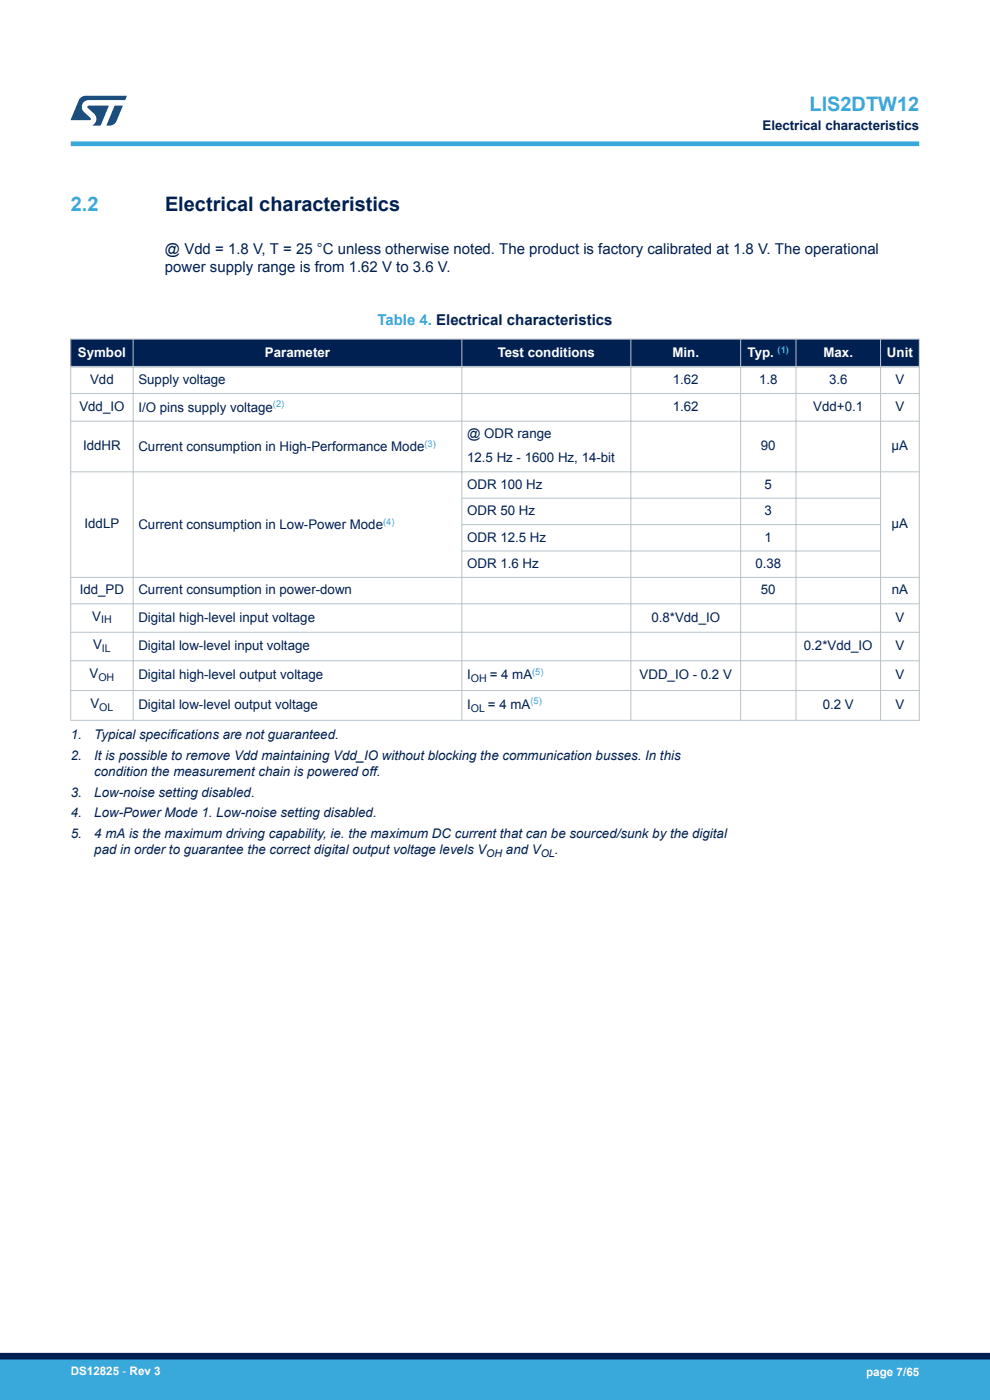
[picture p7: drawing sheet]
<svg xmlns="http://www.w3.org/2000/svg" width="210mm" height="297mm" viewBox="0 0 210 297" stroke-linecap="round" stroke-linejoin="round" font-family="sans-serif">
<defs><g id="words">
<g font-size="4.2" fill="#39a9dc">
<text x="171.7" y="23.5">LIS2DTW12</text>
<text x="15" y="44.8">2.2</text>
</g>
<text font-size="4.2" fill="#002052" x="35" y="44.8">Electrical characteristics</text>
<g font-size="3.2" fill="#002052">
<text x="35" y="53.8">@ Vdd = 1.8 V, T = 25 °C unless otherwise noted. The product is factory calibrated at 1.8 V. The operational</text>
<text x="35" y="57.6">power supply range is from 1.62 V to 3.6 V.</text>
</g>
<text font-size="3.2" fill="#39a9dc" x="80.1" y="69">Table 4. Electrical characteristics</text>
<g font-size="2.8" fill="#002052">
<text x="161.7" y="27.5">Electrical characteristics</text>
<text x="19.1" y="81.5">Vdd</text>
<text x="29.3" y="81.5">Supply voltage</text>
<text x="142.7" y="81.5">1.62</text>
<text x="161" y="81.5">1.8</text>
<text x="175.9" y="81.5">3.6</text>
<text x="190" y="81.5">V</text>
<text x="16.8" y="87.2">Vdd_IO</text>
<text x="29.3" y="87.4">I/O pins supply voltage</text>
<text x="142.7" y="87.2">1.62</text>
<text x="172.5" y="87.2">Vdd+0.1</text>
<text x="190" y="87.2">V</text>
<text x="17.6" y="95.5">IddHR</text>
<text x="29.3" y="95.7">Current consumption in High-Performance Mode</text>
<text x="99.1" y="93">@ ODR range</text>
<text x="161.4" y="95.5">90</text>
<text x="189.1" y="95.5">µA</text>
<text x="99.1" y="98.1">12.5 Hz - 1600 Hz, 14-bit</text>
<text x="99.1" y="103.7">ODR 100 Hz</text>
<text x="162.2" y="103.7">5</text>
<text x="17.9" y="112.1">IddLP</text>
<text x="29.3" y="112.2">Current consumption in Low-Power Mode</text>
<text x="99.1" y="109.3">ODR 50 Hz</text>
<text x="162.2" y="109.3">3</text>
<text x="189.1" y="112.1">µA</text>
<text x="99.1" y="114.9">ODR 12.5 Hz</text>
<text x="162.2" y="114.9">1</text>
<text x="99.1" y="120.5">ODR 1.6 Hz</text>
<text x="160.2" y="120.5">0.38</text>
<text x="16.9" y="126.1">Idd_PD</text>
<text x="19.5" y="131.7">V</text>
<text x="29.3" y="131.9">Digital high-level input voltage</text>
<text x="29.3" y="126.1">Current consumption in power-down</text>
<text x="138.2" y="131.9">0.8*Vdd_IO</text>
<text x="161.4" y="126.1">50</text>
<text x="189.2" y="126.1">nA</text>
<text x="189.9" y="131.9">V</text>
<text x="19.7" y="137.7">V</text>
<text x="29.3" y="138">Digital low-level input voltage</text>
<text x="170.5" y="138">0.2*Vdd_IO</text>
<text x="190" y="138">V</text>
<text x="19" y="143.9">V</text>
<text x="29.3" y="144.1">Digital high-level output voltage</text>
<text x="99.1" y="144.1">I</text>
<text x="103.9" y="144.1">= 4 mA</text>
<text x="135.7" y="144.1">VDD_IO - 0.2 V</text>
<text x="190" y="144.1">V</text>
<text x="19.2" y="150.2">V</text>
<text x="29.3" y="150.5">Digital low-level output voltage</text>
<text x="99.1" y="150.4">I</text>
<text x="103.5" y="150.4">= 4 mA</text>
<text x="174.5" y="150.5">0.2 V</text>
<text x="190" y="150.5">V</text>
<text x="15" y="156.9">1.</text>
<text x="15" y="161.2">2.</text>
<text x="20" y="156.9">Typical specifications are not guaranteed.</text>
<text x="20" y="161.2">It is possible to remove Vdd maintaining Vdd_IO without blocking the communication busses. In this</text>
<text x="20" y="164.6">condition the measurement chain is powered off.</text>
<text x="15" y="169">3.</text>
<text x="15" y="173.4">4.</text>
<text x="20" y="169">Low-noise setting disabled.</text>
<text x="20" y="173.4">Low-Power Mode 1. Low-noise setting disabled.</text>
<text x="15" y="177.8">5.</text>
<text x="20" y="177.8">4 mA is the maximum driving capability, ie. the maximum DC current that can be sourced/sunk by the digital</text>
<text x="20" y="181.2">pad in order to guarantee the correct digital output voltage levels V</text>
<text x="107.3" y="181.2">and V</text>
<text x="117.7" y="181.2">.</text>
</g>
<g font-size="2.8" fill="#fff">
<text x="16.5" y="75.7">Symbol</text>
<text x="56.2" y="75.7">Parameter</text>
<text x="105.6" y="75.7">Test conditions</text>
<text x="142.6" y="75.7">Min.</text>
<text x="158.6" y="75.7">Typ.</text>
<text x="174.7" y="75.7">Max.</text>
<text x="188.1" y="75.7">Unit</text>
</g>
<g font-size="2.5" fill="#fff">
<text x="15" y="291.6">DS12825 - Rev 3</text>
<text x="183.7" y="291.9">page 7/65</text>
</g>
<g font-size="2.3" fill="#002052">
<text x="21.4" y="132.3">IH</text>
<text x="21.6" y="138.3">IL</text>
<text x="20.9" y="144.5">OH</text>
<text x="99.9" y="144.6">OH</text>
<text x="21.1" y="150.8">OL</text>
<text x="99.9" y="150.9">OL</text>
<text x="103.2" y="181.7">OH</text>
<text x="114.7" y="181.7">OL</text>
</g>
<g font-size="2" fill="#39a9dc">
<text x="165" y="74.8">(1)</text>
<text x="57.9" y="86.4">(2)</text>
<text x="90.1" y="94.7">(3)</text>
<text x="81.3" y="111.3">(4)</text>
<text x="112.9" y="143.1">(5)</text>
<text x="112.5" y="149.4">(5)</text>
</g>
</g></defs>
<g fill="#002052">
<path d="M15 71.9h180v5.9h-180z" fill-rule="evenodd"/>
<path d="M15 71.9h180v5.9h-180z" fill-rule="evenodd"/>
</g>
<g fill="none" stroke="#b9c4ca" stroke-width=".21">
<path d="M14.9 71.9h180.2M15 71.8v81.1M28.2 71.8v81.1M98 71.8v81.1M133.8 71.8v81.1M157.1 71.8v81.1M168.8 71.8v81.1M186.8 71.8v81.1M195 71.8v81.1M14.9 83.5h180.2M14.9 89.3h180.2M14.9 100.1h180.2"/>
<path d="M97.9 105.7h89M97.9 111.3h89M97.9 116.9h89M14.9 122.5h180.2M14.9 128.1h180.2M14.9 134.1h180.2M14.9 140.2h180.2M14.9 146.5h180.2M14.9 152.8h180.2"/>
</g>
<path d="M14.9 77.8h180.2" fill="none" stroke="#b9c4ca" stroke-width=".35"/>
<path d="M15 30.5h180" fill="none" stroke="#39a9dc" stroke-width="1"/>
<g fill="#005288">
<path d="M17.1 20.7l1.1-.4 8.7 .1-.4 .8h-7.6a1.45 1.45 0 0 0-1.4 .9 1.45 1.45 0 0 0 .2 1.6l1.5 1.3v.4l-4.2 .1 1.7-4.2z"/>
<path d="M24.3 22.4l1.7 .1-1.3 3.2a1.6 1.6 0 0 1-1.5 .9l-.6-.1z"/>
<path d="M18.6 22.5h4.5l-1.8 4.1h-1.7a1.54 1.54 0 0 0 .4-2.4l-1.4-1.3z"/>
</g>
<g fill="#39a9dc">
<path d="M0 288.4h210v8.6h-210z" fill-rule="evenodd"/>
<path d="M-.1 288.4h210.2v4.4h-210.2z" fill-rule="evenodd"/>
</g>
<path d="M0 287.7h210" fill="none" stroke="#002052" stroke-width="1.4"/>
<use href="#words"/>
</svg>
